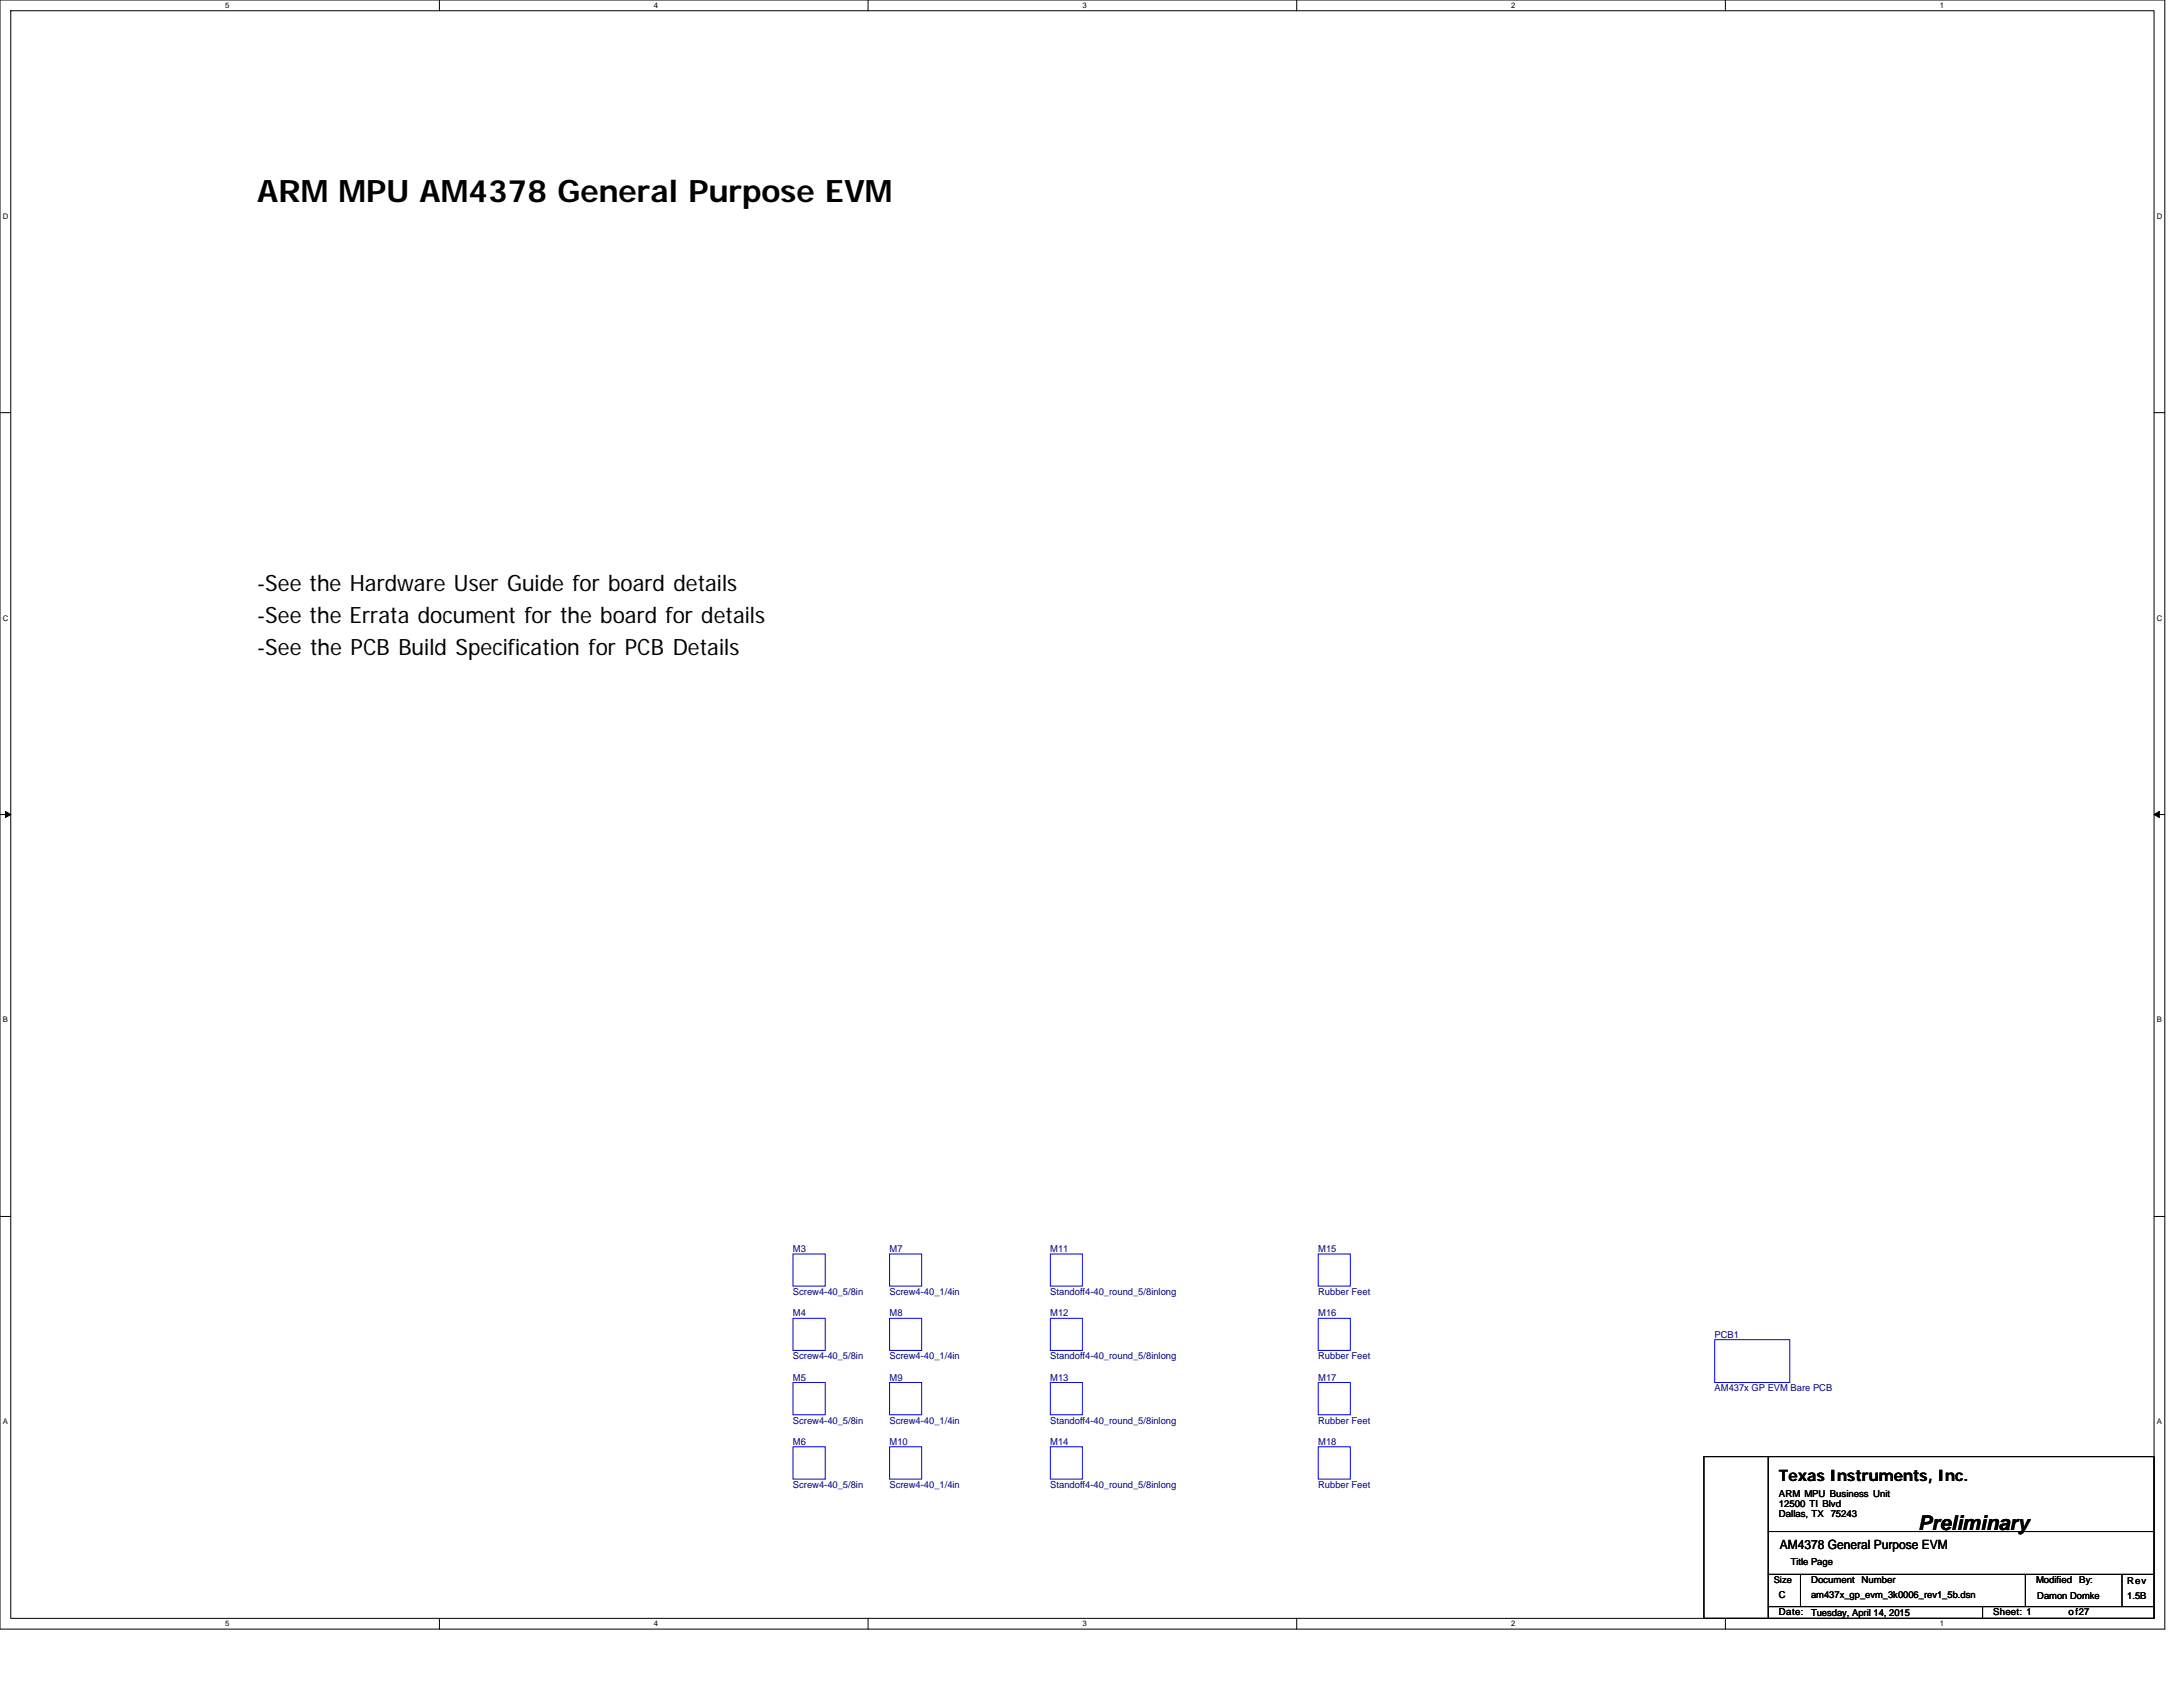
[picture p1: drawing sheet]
<svg xmlns="http://www.w3.org/2000/svg" width="279mm" height="216mm" viewBox="0 0 279 216" stroke-linecap="round" stroke-linejoin="round" font-family="sans-serif">
<defs><g id="words">
<text font-size="4" x="32.9" y="25.9">ARM MPU AM4378 General Purpose EVM</text>
<g font-size="2.9">
<text x="32.9" y="75.6">-See the Hardware User Guide for board details</text>
<text x="32.9" y="83.8">-See the PCB Build Specification for PCB Details</text>
<text x="32.9" y="79.7">-See the Errata document for the board for details</text>
</g>
<text font-size="2.6" x="245.5" y="195.8">Preliminary</text>
<text font-size="2" x="227.7" y="189.5">Texas Instruments, Inc.</text>
<text font-size="1.6" x="227.8" y="198.2">AM4378 General Purpose EVM</text>
<g font-size="1.2" fill="#000080">
<text x="101.5" y="160.2">M3</text>
<text x="113.9" y="160.2">M7</text>
<text x="134.4" y="160.2">M11</text>
<text x="168.7" y="160.2">M15</text>
<text x="101.5" y="165.7">Screw4-40_5/8in</text>
<text x="113.9" y="165.7">Screw4-40_1/4in</text>
<text x="134.4" y="165.7">Standoff4-40_round_5/8inlong</text>
<text x="168.7" y="165.7">Rubber Feet</text>
<text x="101.5" y="168.5">M4</text>
<text x="101.5" y="173.9">Screw4-40_5/8in</text>
<text x="113.9" y="168.5">M8</text>
<text x="113.9" y="173.9">Screw4-40_1/4in</text>
<text x="134.4" y="168.5">M12</text>
<text x="134.4" y="173.9">Standoff4-40_round_5/8inlong</text>
<text x="168.7" y="168.5">M16</text>
<text x="168.7" y="173.9">Rubber Feet</text>
<text x="219.5" y="171.2">PCB1</text>
<text x="101.5" y="176.7">M5</text>
<text x="113.9" y="176.7">M9</text>
<text x="134.4" y="176.7">M13</text>
<text x="168.7" y="176.7">M17</text>
<text x="219.5" y="178.1">AM437x GP EVM Bare PCB</text>
<text x="101.5" y="182.2">Screw4-40_5/8in</text>
<text x="101.5" y="184.9">M6</text>
<text x="113.9" y="182.2">Screw4-40_1/4in</text>
<text x="113.9" y="184.9">M10</text>
<text x="134.4" y="184.9">M14</text>
<text x="134.4" y="182.2">Standoff4-40_round_5/8inlong</text>
<text x="168.7" y="182.2">Rubber Feet</text>
<text x="168.7" y="184.9">M18</text>
<text x="101.5" y="190.4">Screw4-40_5/8in</text>
<text x="113.9" y="190.4">Screw4-40_1/4in</text>
<text x="134.4" y="190.4">Standoff4-40_round_5/8inlong</text>
<text x="168.7" y="190.4">Rubber Feet</text>
</g>
<g font-size="1.2">
<text x="227.7" y="191.6">ARM MPU Business Unit</text>
<text x="227.7" y="192.9">12500 TI Blvd</text>
<text x="227.7" y="194.2">Dallas, TX</text>
<text x="234.3" y="194.2">75243</text>
<text x="227" y="202.6">Size</text>
<text x="229.2" y="200.3">Title Page</text>
<text x="231.8" y="202.6">Document</text>
<text x="238.3" y="202.6">Number</text>
<text x="260.6" y="202.6">Modified</text>
<text x="266.1" y="202.6">By:</text>
<text x="272.3" y="202.8">Rev</text>
<text x="227.7" y="206.7">Date:</text>
<text x="227.7" y="204.5">C</text>
<text x="231.8" y="206.9">Tuesday, April 14, 2015</text>
<text x="231.8" y="204.5">am437x_gp_evm_3k0006_rev1_5b.dsn</text>
<text x="255.1" y="206.7">Sheet: 1</text>
<text x="260.8" y="204.7">Damon Domke</text>
<text x="264.7" y="206.7">of27</text>
<text x="272.3" y="204.7">1.5B</text>
</g>
<g font-size="1">
<text x="28.8" y="1">5</text>
<text x="83.7" y="1">4</text>
<text x="138.5" y="1">3</text>
<text x="193.4" y="1">2</text>
<text x="248.3" y="1">1</text>
<text x=".4" y="28">D</text>
<text x="276.1" y="28">D</text>
<text x=".4" y="79.4">C</text>
<text x="276.1" y="79.4">C</text>
<text x=".4" y="130.9">B</text>
<text x="276.1" y="130.9">B</text>
<text x=".4" y="182.3">A</text>
<text x="276.1" y="182.3">A</text>
<text x="28.8" y="208.2">5</text>
<text x="83.7" y="208.2">4</text>
<text x="138.5" y="208.2">3</text>
<text x="193.4" y="208.2">2</text>
<text x="248.3" y="208.2">1</text>
</g>
</g></defs>
<path d="M0 0h277.1v208.5h-277.1zM1.4 1.4h274.3v205.7h-274.3z" fill="none" stroke="#000" stroke-width=".13"/>
<g fill="#fff">
<path d="M28.8 .1h.6v1.1h-.6z"/>
<path d="M28.8 207.3h.6v1.1h-.6z"/>
</g>
<path d="M56.2 0v1.4M56.2 207.1v1.4" fill="none" stroke="#000" stroke-width=".13"/>
<g fill="#fff">
<path d="M83.7 .1h.5v1.1h-.5z"/>
<path d="M83.7 207.3h.5v1.1h-.5z"/>
</g>
<path d="M111.1 0v1.4M111.1 207.1v1.4" fill="none" stroke="#000" stroke-width=".13"/>
<g fill="#fff">
<path d="M138.5 .1h.6v1.1h-.6z"/>
<path d="M138.5 207.3h.6v1.1h-.6z"/>
</g>
<path d="M166 0v1.4M166 207.1v1.4" fill="none" stroke="#000" stroke-width=".13"/>
<g fill="#fff">
<path d="M193.4 .1h.6v1.1h-.6z"/>
<path d="M193.4 207.3h.6v1.1h-.6z"/>
</g>
<path d="M220.8 0v1.4M220.8 207.1v1.4" fill="none" stroke="#000" stroke-width=".13"/>
<g fill="#fff">
<path d="M248.3 .1h.5v1.1h-.5z"/>
<path d="M248.3 207.3h.5v1.1h-.5z"/>
<path d="M.4 27.1h.7v1.1h-.7z"/>
<path d="M276.1 27.1h.7v1.1h-.7z"/>
<path d="M.4 78.5h.7v1.1h-.7z"/>
<path d="M276.1 78.5h.7v1.1h-.7z"/>
</g>
<path d="M0 52.8h1.4M275.7 52.8h1.4" fill="none" stroke="#000" stroke-width=".13"/>
<g fill="#fff">
<path d="M.4 130h.6v1.1h-.6z"/>
<path d="M276.1 130h.6v1.1h-.6z"/>
</g>
<path d="M0 104.2h1.4M275.7 104.2h1.4" fill="none" stroke="#000" stroke-width=".13"/>
<path d="M.7 103.8l.7 .4-.7 .4zM275.7 104.2l.7-.4v.8z" fill="#000" stroke="#000" stroke-width=".13"/>
<g fill="#fff">
<path d="M.4 181.4h.6v1.1h-.6z"/>
<path d="M276.1 181.4h.6v1.1h-.6z"/>
</g>
<path d="M0 155.7h1.4M275.7 155.7h1.4M218.1 186.4h57.6v20.7h-57.6zM226.3 186.4v20.6M226.3 196h49.4M226.3 201.5h49.4M226.3 205.6h49.4M230.4 201.5v4.1M253.7 205.6v1.4M259.2 201.5v4.1M271.6 201.5v4.1" fill="none" stroke="#000" stroke-width=".13"/>
<g fill="none" stroke="#00f" stroke-width=".13">
<path d="M101.5 176.9h4.1v4.2h-4.1zM101.5 168.7h4.1v4.1h-4.1zM101.5 160.5h4.1v4.1h-4.1zM113.9 176.9h4.1v4.2h-4.1zM113.9 160.5h4.1v4.1h-4.1zM113.9 168.7h4.1v4.1h-4.1zM134.4 168.7h4.1v4.1h-4.1zM134.4 176.9h4.1v4.2h-4.1zM134.4 160.5h4.1v4.1h-4.1zM168.7 176.9h4.1v4.2h-4.1zM168.7 160.5h4.1v4.1h-4.1zM168.7 168.7h4.1v4.1h-4.1z"/>
<path d="M219.5 171.4h9.6v5.5h-9.6zM101.5 185.2h4.1v4.1h-4.1zM113.9 185.2h4.1v4.1h-4.1zM134.4 185.2h4.1v4.1h-4.1zM168.7 185.2h4.1v4.1h-4.1z"/>
</g>
<use href="#words"/>
</svg>
